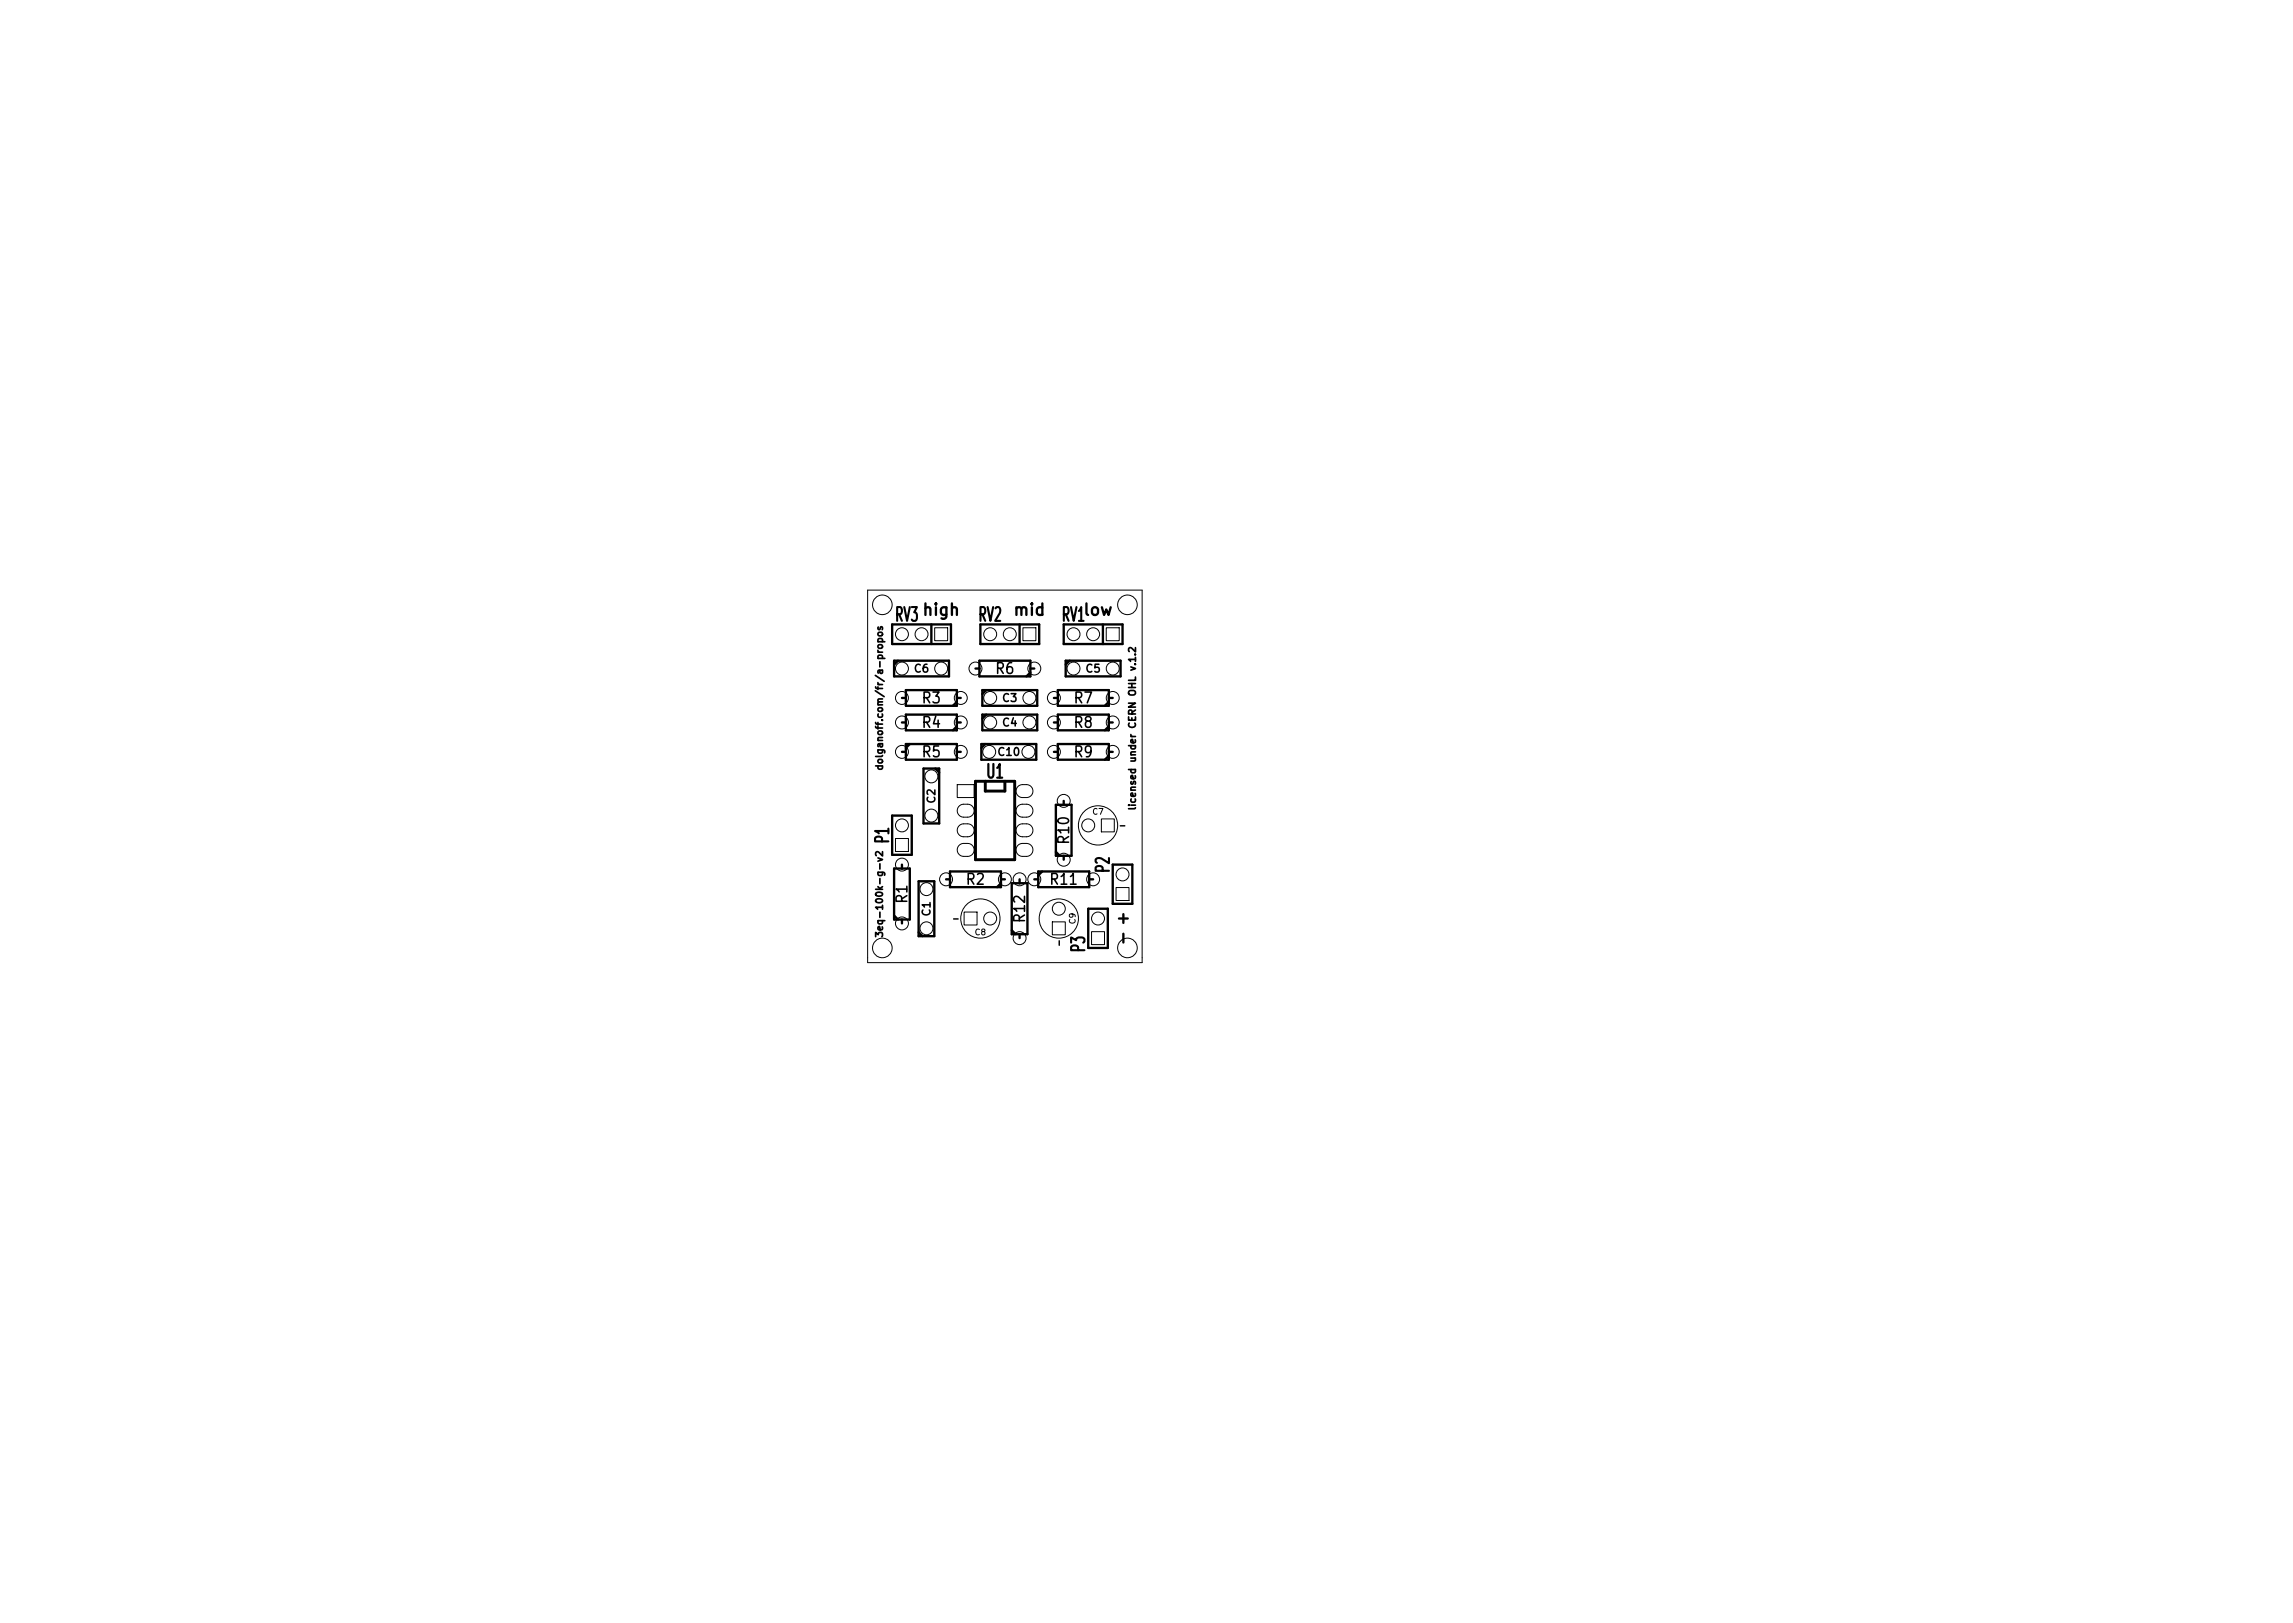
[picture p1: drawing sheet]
<svg xmlns="http://www.w3.org/2000/svg" width="297mm" height="210mm" viewBox="0 0 297 210" stroke-linecap="round" stroke-linejoin="round" font-family="sans-serif">
<defs><g id="words">
<g font-size="2.5">
<text x="116" y="80.5">RV3</text>
<text x="126.8" y="80.5">RV2</text>
<text x="137.6" y="80.5">RV1</text>
<text x="127.9" y="100.8">U1</text>
</g>
<g font-size="2.4">
<text x="115.2" y="109.1" transform="rotate(-90 115.2 109.1)">P1</text>
<text x="143.7" y="112.9" transform="rotate(-90 143.7 112.9)">P2</text>
<text x="140.6" y="123.2" transform="rotate(-90 140.6 123.2)">P3</text>
</g>
<g font-size="2.1">
<text x="119.7" y="79.7">high</text>
<text x="131.5" y="79.7">mid</text>
<text x="140.5" y="79.7">low</text>
<text x="146.2" y="119.6" transform="rotate(-90 146.2 119.6)">+</text>
<text x="146.2" y="121.9" transform="rotate(-90 146.2 121.9)">-</text>
</g>
<g font-size="1.9">
<text x="129" y="87.3">R6</text>
<text x="119.5" y="91.1">R3</text>
<text x="119.5" y="94.3">R4</text>
<text x="139.2" y="91.1">R7</text>
<text x="139.2" y="94.3">R8</text>
<text x="119.5" y="98.1">R5</text>
<text x="139.2" y="98.1">R9</text>
<text x="138.5" y="109.2" transform="rotate(-90 138.5 109.2)">R10</text>
<text x="117.5" y="116.9" transform="rotate(-90 117.5 116.9)">R1</text>
<text x="125.2" y="114.6">R2</text>
<text x="132.8" y="119.3" transform="rotate(-90 132.8 119.3)">R12</text>
<text x="136.2" y="114.6">R11</text>
</g>
<g font-size="1.4">
<text x="118.5" y="87.1">C6</text>
<text x="140.7" y="87.1">C5</text>
<text x="129.9" y="90.9">C3</text>
<text x="129.9" y="94.1">C4</text>
<text x="129.4" y="97.9">C10</text>
<text x="121.2" y="104" transform="rotate(-90 121.2 104)">C2</text>
<text x="120.5" y="118.6" transform="rotate(-90 120.5 118.6)">C1</text>
</g>
<g font-size="1.2">
<text x="114.4" y="98.1" transform="rotate(-90 114.4 98.1)">dolganoff.com/fr/a-propos</text>
<text x="147.1" y="103.7" transform="rotate(-90 147.1 103.7)">licensed under CERN OHL v.1.2</text>
<text x="114.4" y="119.9" transform="rotate(-90 114.4 119.9)">3eq-100k-g-v2</text>
</g>
<g font-size="1.1">
<text x="141.6" y="105.5">C7</text>
<text x="145.2" y="107.3">-</text>
<text x="123.6" y="119.4">-</text>
<text x="139.3" y="119.7" transform="rotate(-90 139.3 119.7)">C9</text>
<text x="126.3" y="121.2">C8</text>
<text x="137.5" y="122.3" transform="rotate(-90 137.5 122.3)">-</text>
</g>
</g></defs>
<g fill="none" stroke="#000" stroke-width=".13">
<path d="M112.4 76.4h35.6v48.3h-35.6zM121.1 81.3h1.7v1.7h-1.7zM132.5 81.3h1.7v1.7h-1.7zM143.3 81.3h1.7v1.7h-1.7zM116 108.6h1.7v1.7h-1.7zM124 101.6h2.2v1.7h-2.2zM124.2 104.4l.4-.2h.7a.84 .84 0 0 1 .9 .8 .84 .84 0 0 1-.9 .9h-.5a.84 .84 0 0 1-.7-.6 .84 .84 0 0 1 .1-.9zM124.2 107l.4-.2 .7-.1a.84 .84 0 0 1 .9 .9 .84 .84 0 0 1-.9 .8h-.5a.84 .84 0 0 1-.7-.5 .84 .84 0 0 1 .1-.9zM124.2 109.5l.4-.2h.7a.84 .84 0 0 1 .9 .8 .84 .84 0 0 1-.9 .8h-.5a.84 .84 0 0 1-.7-.5 .84 .84 0 0 1 .1-.9zM124.9 118.2h1.7v1.6h-1.7zM131.9 109.5l.3-.2h.8a.84 .84 0 0 1 .8 .8 .84 .84 0 0 1-.8 .8h-.5a.84 .84 0 0 1-.8-.5 .84 .84 0 0 1 .2-.9zM131.9 107l.3-.2 .8-.1a.84 .84 0 0 1 .8 .9 .84 .84 0 0 1-.8 .8h-.5a.84 .84 0 0 1-.8-.5 .84 .84 0 0 1 .2-.9z"/>
<path d="M131.9 104.4l.3-.2h.8a.84 .84 0 0 1 .8 .8 .84 .84 0 0 1-.8 .9h-.5a.84 .84 0 0 1-.8-.6 .84 .84 0 0 1 .2-.9zM132.5 101.6a.84 .84 0 0 0-.9 .9 .84 .84 0 0 0 .9 .8h.5a.84 .84 0 0 0 .8-.8 .84 .84 0 0 0-.8-.9M136.3 119.4h1.7v1.7h-1.7zM142.7 106.1h1.6v1.7h-1.6zM144.6 115h1.7v1.7h-1.7zM141.4 120.7h1.7v1.7h-1.7z"/>
<circle cx="114.3" cy="78.4" r="1.27"/>
<circle cx="146" cy="78.4" r="1.27"/>
<circle cx="116.8" cy="93.6" r=".84"/>
<circle cx="116.8" cy="90.4" r=".84"/>
<circle cx="116.8" cy="86.6" r=".84"/>
<circle cx="116.8" cy="97.4" r=".84"/>
<circle cx="116.8" cy="82.2" r=".84"/>
<circle cx="119.4" cy="82.2" r=".84"/>
<circle cx="121.9" cy="86.6" r=".84"/>
<circle cx="124.5" cy="90.4" r=".84"/>
<circle cx="124.5" cy="93.6" r=".84"/>
<circle cx="124.5" cy="97.4" r=".84"/>
<circle cx="126.4" cy="86.6" r=".84"/>
<circle cx="128.1" cy="97.4" r=".84"/>
<circle cx="128.3" cy="90.4" r=".84"/>
<circle cx="128.3" cy="93.6" r=".84"/>
<circle cx="128.3" cy="82.2" r=".84"/>
<circle cx="130.8" cy="82.2" r=".84"/>
<circle cx="133.2" cy="97.4" r=".84"/>
<circle cx="133.3" cy="93.6" r=".84"/>
<circle cx="133.3" cy="90.4" r=".84"/>
<circle cx="134" cy="86.6" r=".84"/>
<circle cx="136.5" cy="97.4" r=".84"/>
<circle cx="136.5" cy="90.4" r=".84"/>
<circle cx="136.5" cy="93.6" r=".84"/>
<circle cx="139.1" cy="86.6" r=".84"/>
<circle cx="139.1" cy="82.2" r=".84"/>
<circle cx="141.6" cy="82.2" r=".84"/>
<circle cx="144.1" cy="90.4" r=".84"/>
<circle cx="144.1" cy="86.6" r=".84"/>
<circle cx="144.1" cy="93.6" r=".84"/>
<circle cx="144.1" cy="97.4" r=".84"/>
<circle cx="116.8" cy="112" r=".84"/>
<circle cx="116.8" cy="106.9" r=".84"/>
<circle cx="116.8" cy="119.6" r=".84"/>
<circle cx="120" cy="115.2" r=".84"/>
<circle cx="120.6" cy="100.6" r=".84"/>
<circle cx="120.6" cy="105.7" r=".84"/>
<circle cx="122.6" cy="113.9" r=".84"/>
<circle cx="127" cy="119" r="2.54"/>
<circle cx="128.3" cy="119" r=".84"/>
<circle cx="130.2" cy="113.9" r=".84"/>
<circle cx="132.1" cy="113.9" r=".84"/>
<circle cx="134" cy="113.9" r=".84"/>
<circle cx="137.2" cy="119" r="2.54"/>
<circle cx="137.2" cy="117.7" r=".84"/>
<circle cx="137.8" cy="111.4" r=".84"/>
<circle cx="137.8" cy="103.8" r=".84"/>
<circle cx="141" cy="106.9" r=".84"/>
<circle cx="141.6" cy="113.9" r=".84"/>
<circle cx="142.2" cy="106.9" r="2.54"/>
<circle cx="142.2" cy="119" r=".84"/>
<circle cx="145.4" cy="113.3" r=".84"/>
<circle cx="114.3" cy="122.8" r="1.27"/>
<circle cx="120" cy="120.3" r=".84"/>
<circle cx="132.1" cy="121.5" r=".84"/>
<circle cx="146" cy="122.8" r="1.27"/>
</g>
<g fill="none" stroke="#000" stroke-width=".22">
<path d="M113.4 99.2h.9M113.8 99.2l-.1 .3 .2 .1h.4v-.4M113.8 81.2l-.1 .2 .2 .2 .1-.1 .1-.3h.2v.4M113.8 98.4h.4l.1 .1v.3h-.1h-.4l-.1-.1zM113.8 82h.4l.1 .1v.2l-.1 .1-.4-.1-.1-.1zM147.1 83.9v.5l-.6-.5-.3 .2 .1 .3M113.7 111.1l.6 .3-.6 .2M114.3 110.3v.6l-.6-.6-.3 .2 .1 .3M146.2 104.3h.1M146.5 104.3h.6M147.1 104.6l-.1 .2h-.8M113.4 121.3v-.5l.4 .3 .1-.3h.3l.1 .2-.1 .3"/>
<path d="M114.3 120.1v.2l-.1 .2-.4-.1v-.3l.1-.1 .1 .5"/>
</g>
<g fill="none" stroke="#000" stroke-width=".3">
<path d="M115.6 80.9h7.6v2.5h-7.6zM115.8 85.6h7.1v2h-7.1zM116.3 85.6l-.5 .5M116.8 90.4h.5M116.8 93.6h.5M116.8 97.4h.5M117.3 89.4h6.7v2h-6.7zM117.3 92.6h6.7v2h-6.7zM117.3 96.4h6.7v2h-6.7zM117.9 96.4l-.6 .5M119.6 99.6h2.1v7.1h-2.1zM120.6 80.9v2.5"/>
<path d="M121.2 99.6l.5 .5M124 90.4h.5M124 90.9l-.6 .5M124 93.6h.5M124 94.1l-.6 .5M124 97.4h.5M126.4 86.6h.5M126.9 85.6h6.6v2h-6.6zM127 80.9h7.6v2.5h-7.6zM127.1 96.4h7.1v2h-7.1zM127.3 89.4h7.1v2h-7.1zM127.3 92.6h7.1v2h-7.1z"/>
<path d="M127.6 96.4l-.5 .5M127.8 89.4l-.5 .5M127.8 92.6l-.5 .5M132.1 80.9v2.5M133.5 86.6h.5M133.5 87.1l-.5 .5M136.5 90.4h.5M136.5 93.6h.5M136.5 97.4h.5M137 89.4h6.6v2h-6.6zM137 92.6h6.6v2h-6.6zM137 96.4h6.6v2h-6.6z"/>
<path d="M137.8 80.9h7.6v2.5h-7.6zM138 85.6h7.2v2h-7.2zM138.6 85.6l-.6 .5M142.9 80.9v2.5M143.6 90.4h.5M143.6 93.6h.5M143.6 97.4h.5M143.6 90.9l-.5 .5M143.6 94.1l-.5 .5M143.6 97.9l-.5 .5M115.6 105.7h2.5v5h-2.5zM115.8 112.5h2.1v6.6h-2.1z"/>
<path d="M115.8 118.6l.5 .5M116.8 112v.5M116.8 119.1v.5M119 114.2h2v7.1h-2zM122.6 113.9h.5M123.1 112.9h6.6v2h-6.6zM129.7 113.9h.5M129.7 114.4l-.5 .5M131.1 114.4h2v6.6h-2zM132.1 113.9v.5M134 113.9h.5M134.5 112.9h6.6v2h-6.6z"/>
<path d="M135 112.9l-.5 .5M136.8 104.3h2v6.6h-2zM136.8 110.4l.5 .5M137.8 103.8v.5M137.8 110.9v.5M141 117.7h2.5v5.1h-2.5zM141.1 113.9h.5M144.1 112h2.6v5.1h-2.6zM119 120.8l.5 .5M131.1 120.5l.5 .5M132.1 121v.5"/>
</g>
<path d="M126.4 101.2h5v10.2h-5zM127.6 101.2v1.3h2.6v-1.3" fill="none" stroke="#000" stroke-width=".38"/>
<use href="#words"/>
</svg>
